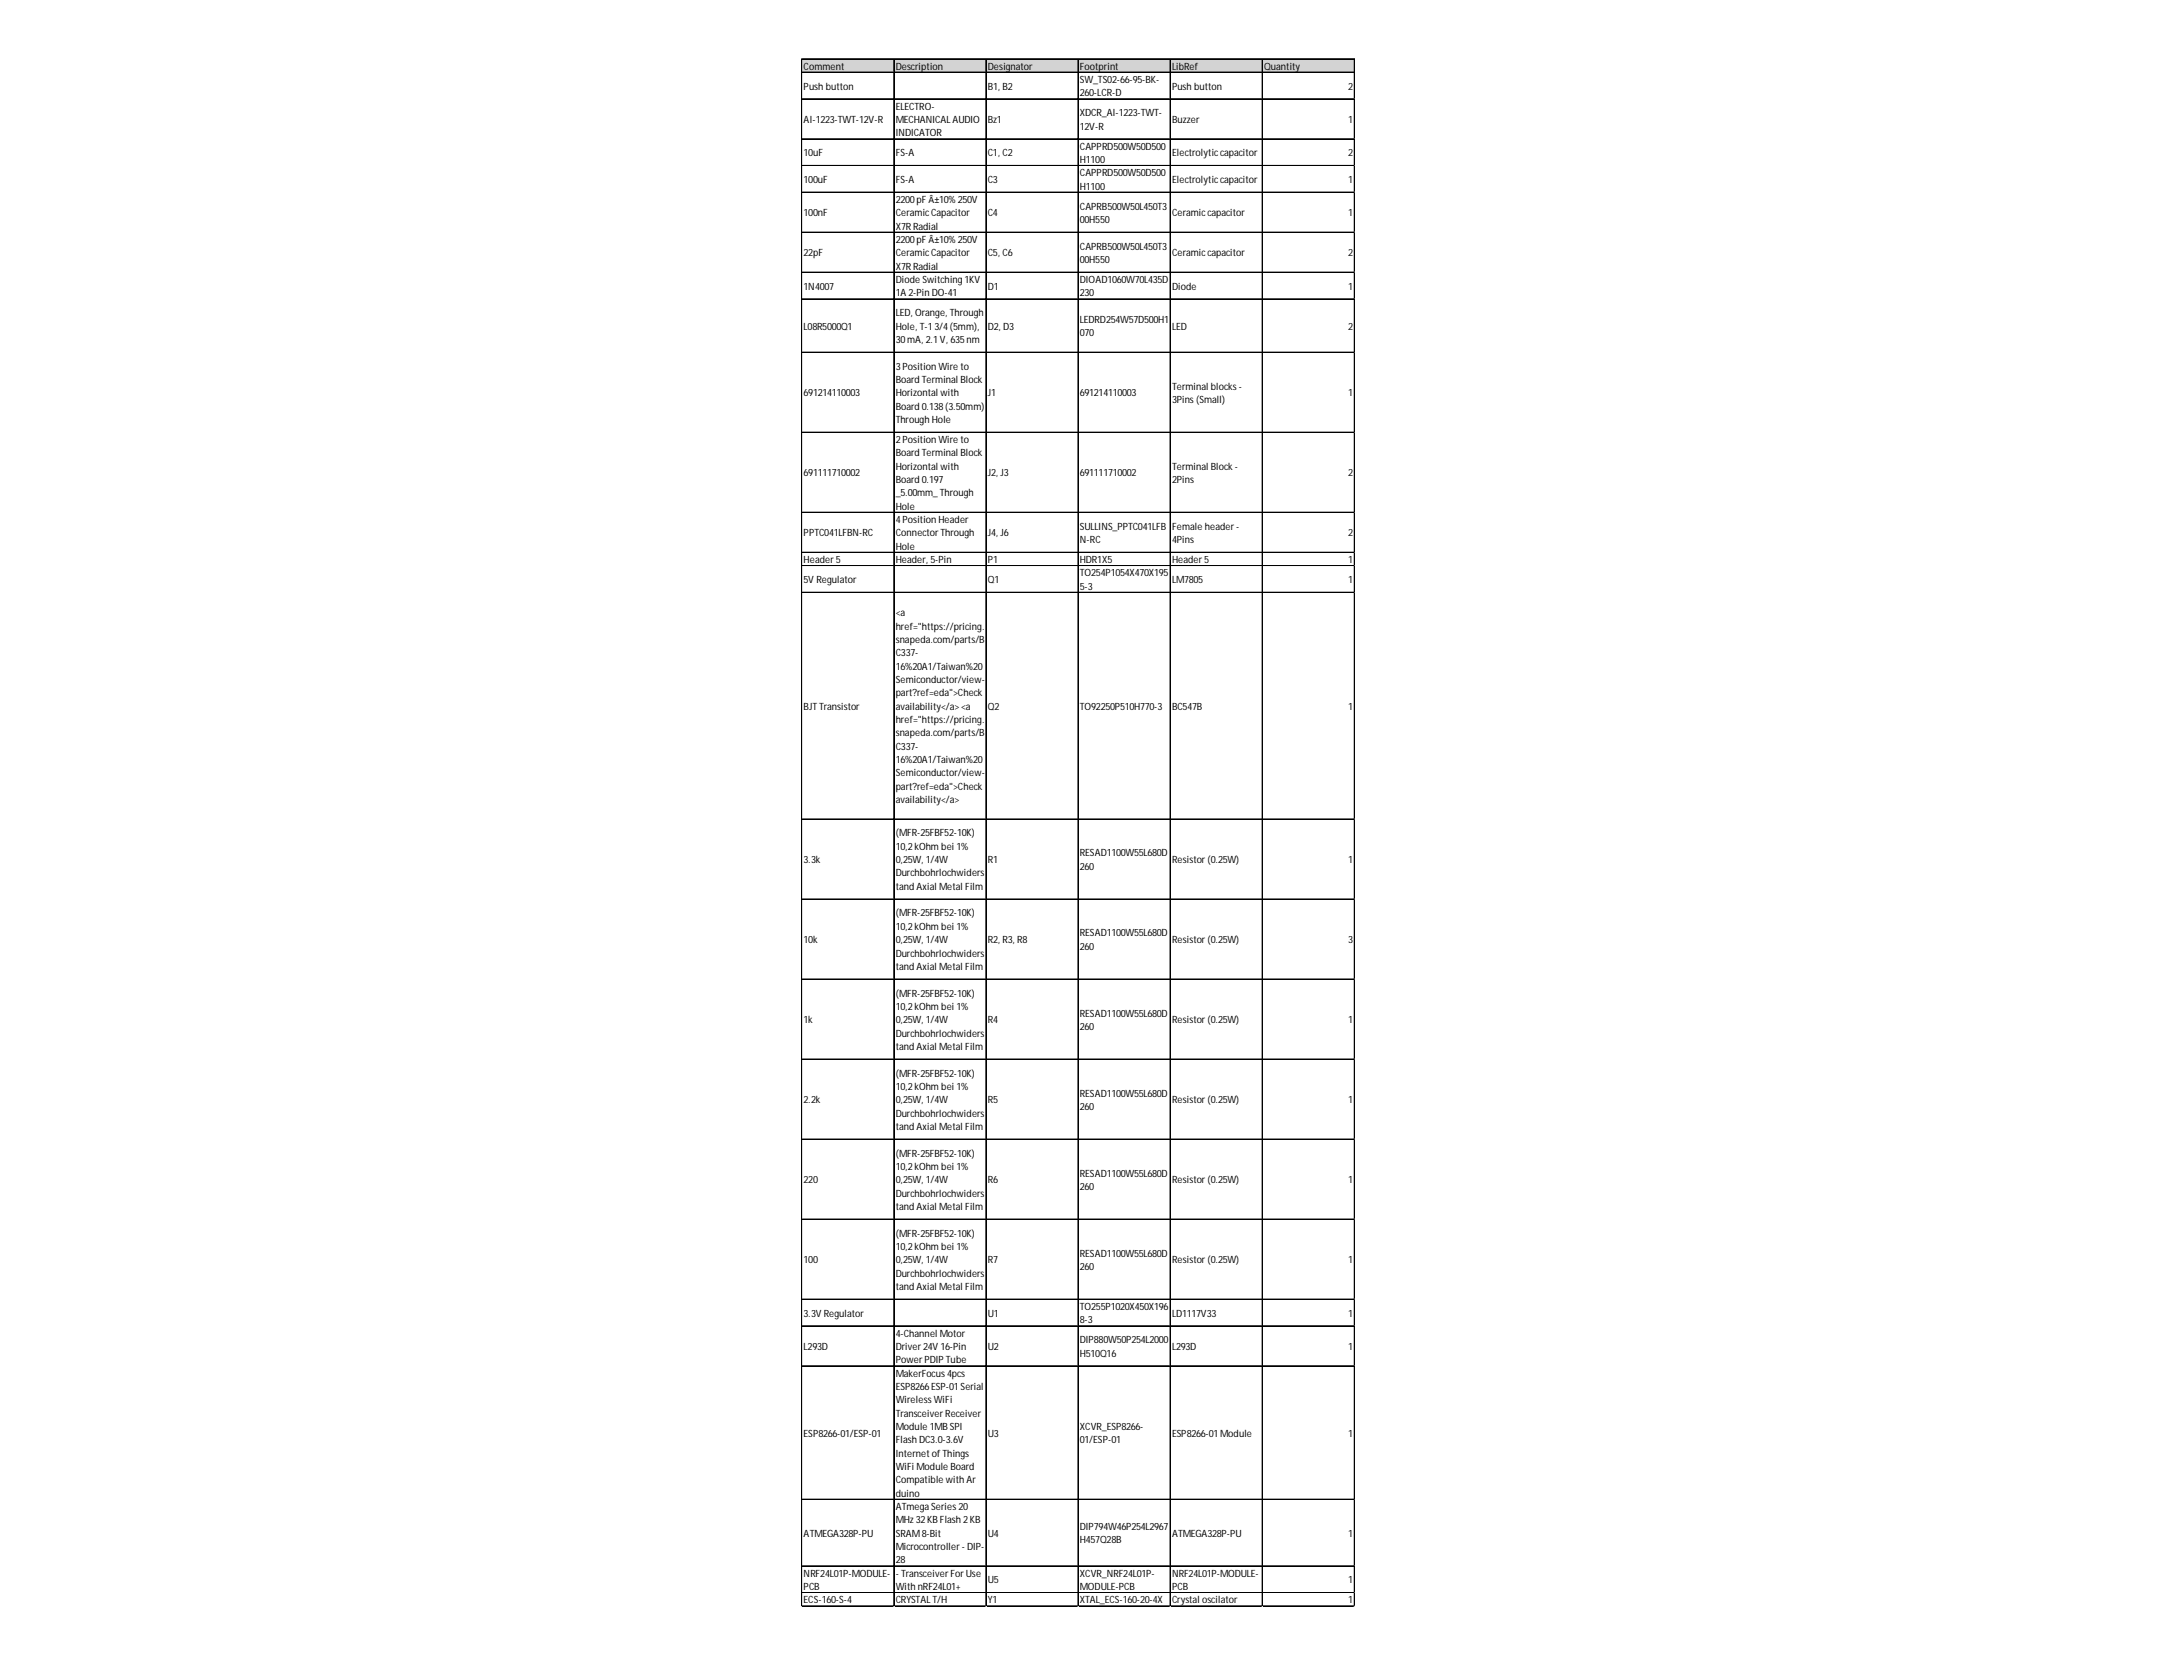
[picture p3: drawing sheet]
<svg xmlns="http://www.w3.org/2000/svg" width="279mm" height="216mm" viewBox="0 0 279 216" stroke-linecap="round" stroke-linejoin="round" font-family="sans-serif">
<defs><g id="words">
<g font-size="1.3">
<text x="104" y="9">Comment</text>
<text x="104" y="11.6">Push button</text>
<text x="115.9" y="9">Description</text>
<text x="127.8" y="9">Designator</text>
<text x="127.8" y="11.6">B1, B2</text>
<text x="139.7" y="9">Footprint</text>
<text x="139.7" y="10.7">SW_TS02-66-95-BK-</text>
<text x="151.6" y="9">LibRef</text>
<text x="151.6" y="11.6">Push button</text>
<text x="163.5" y="9">Quantity</text>
<text x="174.4" y="11.6">2</text>
<text x="104" y="15.9">AI-1223-TWT-12V-R</text>
<text x="115.9" y="14.2">ELECTRO-</text>
<text x="115.9" y="15.9">MECHANICAL AUDIO</text>
<text x="115.9" y="17.6">INDICATOR</text>
<text x="127.8" y="15.9">Bz1</text>
<text x="139.7" y="12.5">260-LCR-D</text>
<text x="139.7" y="15">XDCR_AI-1223-TWT-</text>
<text x="139.7" y="16.8">12V-R</text>
<text x="151.6" y="15.9">Buzzer</text>
<text x="174.4" y="15.9">1</text>
<text x="104" y="20.2">10uF</text>
<text x="104" y="23.7">100uF</text>
<text x="115.9" y="20.2">FS-A</text>
<text x="115.9" y="23.7">FS-A</text>
<text x="127.8" y="20.2">C1, C2</text>
<text x="127.8" y="23.7">C3</text>
<text x="139.7" y="19.4">CAPPRD500W50D500</text>
<text x="139.7" y="21.1">H1100</text>
<text x="139.7" y="22.8">CAPPRD500W50D500</text>
<text x="151.6" y="20.2">Electrolyticcapacitor</text>
<text x="151.6" y="23.7">Electrolyticcapacitor</text>
<text x="174.4" y="20.2">2</text>
<text x="174.4" y="23.7">1</text>
<text x="104" y="28">100nF</text>
<text x="115.9" y="26.3">2200pF Â±10% 250V</text>
<text x="115.9" y="28">CeramicCapacitor</text>
<text x="115.9" y="29.7">X7R Radial</text>
<text x="127.8" y="28">C4</text>
<text x="139.7" y="24.5">H1100</text>
<text x="139.7" y="27.1">CAPRB500W50L450T3</text>
<text x="139.7" y="28.8">00H550</text>
<text x="151.6" y="28">Ceramiccapacitor</text>
<text x="174.4" y="28">1</text>
<text x="104" y="33.2">22pF</text>
<text x="115.9" y="31.4">2200pF Â±10% 250V</text>
<text x="115.9" y="33.2">CeramicCapacitor</text>
<text x="115.9" y="34.9">X7R Radial</text>
<text x="127.8" y="33.2">C5, C6</text>
<text x="139.7" y="32.3">CAPRB500W50L450T3</text>
<text x="139.7" y="34">00H550</text>
<text x="151.6" y="33.2">Ceramiccapacitor</text>
<text x="174.4" y="33.2">2</text>
<text x="104" y="37.5">1N4007</text>
<text x="115.9" y="36.6">Diode Switching 1KV</text>
<text x="115.9" y="38.3">1A 2-Pin DO-41</text>
<text x="115.9" y="40.9">LED, Orange, Through</text>
<text x="127.8" y="37.5">D1</text>
<text x="139.7" y="36.6">DIOAD1060W70L435D</text>
<text x="139.7" y="38.3">230</text>
<text x="139.7" y="41.8">LEDRD254W57D500H1</text>
<text x="151.6" y="37.5">Diode</text>
<text x="174.4" y="37.5">1</text>
<text x="104" y="42.6">L08R5000Q1</text>
<text x="115.9" y="42.6">Hole, T-13/4(5mm),</text>
<text x="115.9" y="44.4">30mA, 2.1V, 635nm</text>
<text x="115.9" y="47.8">3Position Wire to</text>
<text x="127.8" y="42.6">D2, D3</text>
<text x="139.7" y="43.5">070</text>
<text x="151.6" y="42.6">LED</text>
<text x="174.4" y="42.6">2</text>
<text x="104" y="51.3">691214110003</text>
<text x="115.9" y="49.5">Board Terminal Block</text>
<text x="115.9" y="51.3">Horizontal with</text>
<text x="115.9" y="53">Board 0.138(3.50mm)</text>
<text x="127.8" y="51.3">J1</text>
<text x="139.7" y="51.3">691214110003</text>
<text x="151.6" y="50.4">Terminal blocks -</text>
<text x="151.6" y="52.1">3Pins (Small)</text>
<text x="174.4" y="51.3">1</text>
<text x="115.9" y="54.7">Through Hole</text>
<text x="115.9" y="57.3">2Position Wire to</text>
<text x="115.9" y="59">Board Terminal Block</text>
<text x="104" y="61.6">691111710002</text>
<text x="115.9" y="60.8">Horizontal with</text>
<text x="115.9" y="62.5">Board 0.197</text>
<text x="115.9" y="64.2">_5.00mm_ Through</text>
<text x="115.9" y="65.9">Hole</text>
<text x="127.8" y="61.6">J2, J3</text>
<text x="139.7" y="61.6">691111710002</text>
<text x="151.6" y="60.8">Terminal Block -</text>
<text x="151.6" y="62.5">2Pins</text>
<text x="174.4" y="61.6">2</text>
<text x="104" y="69.4">PPTC041LFBN-RC</text>
<text x="115.9" y="67.7">4Position Header</text>
<text x="115.9" y="69.4">Connector Through</text>
<text x="115.9" y="71.1">Hole</text>
<text x="127.8" y="69.4">J4, J6</text>
<text x="139.7" y="68.5">SULLINS_PPTC041LFB</text>
<text x="139.7" y="70.2">N-RC</text>
<text x="151.6" y="68.5">Female header -</text>
<text x="151.6" y="70.2">4Pins</text>
<text x="174.4" y="69.4">2</text>
<text x="104" y="72.8">Header 5</text>
<text x="104" y="75.4">5V Regulator</text>
<text x="115.9" y="72.8">Header, 5-Pin</text>
<text x="127.8" y="72.8">P1</text>
<text x="127.8" y="75.4">Q1</text>
<text x="139.7" y="72.8">HDR1X5</text>
<text x="139.7" y="74.6">TO254P1054X470X195</text>
<text x="139.7" y="76.3">5-3</text>
<text x="151.6" y="72.8">Header 5</text>
<text x="151.6" y="75.4">LM7805</text>
<text x="174.4" y="72.8">1</text>
<text x="174.4" y="75.4">1</text>
<text x="115.9" y="79.7">&lt;a</text>
<text x="115.9" y="81.5">href=&quot;https://pricing.</text>
<text x="115.9" y="83.2">snapeda.com/parts/B</text>
<text x="115.9" y="84.9">C337-</text>
<text x="115.9" y="86.6">16%20A1/Taiwan%20</text>
<text x="115.9" y="88.4">Semiconductor/view-</text>
<text x="104" y="91.8">BJT Transistor</text>
<text x="115.9" y="90.1">part?ref=eda&quot;&gt;Check</text>
<text x="115.9" y="91.8">availability&lt;/a&gt;&lt;a</text>
<text x="115.9" y="93.5">href=&quot;https://pricing.</text>
<text x="115.9" y="95.3">snapeda.com/parts/B</text>
<text x="127.8" y="91.8">Q2</text>
<text x="139.7" y="91.8">TO92250P510H770-3</text>
<text x="151.6" y="91.8">BC547B</text>
<text x="174.4" y="91.8">1</text>
<text x="115.9" y="97">C337-</text>
<text x="115.9" y="98.7">16%20A1/Taiwan%20</text>
<text x="115.9" y="100.4">Semiconductor/view-</text>
<text x="115.9" y="102.2">part?ref=eda&quot;&gt;Check</text>
<text x="115.9" y="103.9">availability&lt;/a&gt;</text>
<text x="104" y="111.7">3.3k</text>
<text x="115.9" y="108.2">(MFR-25FBF52-10K)</text>
<text x="115.9" y="109.9">10,2kOhm bei 1%</text>
<text x="115.9" y="111.7">0,25W, 1/4W</text>
<text x="115.9" y="113.4">Durchbohrlochwiders</text>
<text x="127.8" y="111.7">R1</text>
<text x="139.7" y="110.8">RESAD1100W55L680D</text>
<text x="139.7" y="112.5">260</text>
<text x="151.6" y="111.7">Resistor (0.25W)</text>
<text x="174.4" y="111.7">1</text>
<text x="115.9" y="115.1">tand Axial Metal Film</text>
<text x="115.9" y="118.6">(MFR-25FBF52-10K)</text>
<text x="104" y="122">10k</text>
<text x="115.9" y="120.3">10,2kOhm bei 1%</text>
<text x="115.9" y="122">0,25W, 1/4W</text>
<text x="115.9" y="123.7">Durchbohrlochwiders</text>
<text x="115.9" y="125.5">tand Axial Metal Film</text>
<text x="127.8" y="122">R2, R3, R8</text>
<text x="139.7" y="121.1">RESAD1100W55L680D</text>
<text x="139.7" y="122.9">260</text>
<text x="151.6" y="122">Resistor (0.25W)</text>
<text x="174.4" y="122">3</text>
<text x="115.9" y="128.9">(MFR-25FBF52-10K)</text>
<text x="115.9" y="130.6">10,2kOhm bei 1%</text>
<text x="139.7" y="131.5">RESAD1100W55L680D</text>
<text x="104" y="132.4">1k</text>
<text x="115.9" y="132.4">0,25W, 1/4W</text>
<text x="115.9" y="134.1">Durchbohrlochwiders</text>
<text x="115.9" y="135.8">tand Axial Metal Film</text>
<text x="127.8" y="132.4">R4</text>
<text x="139.7" y="133.2">260</text>
<text x="151.6" y="132.4">Resistor (0.25W)</text>
<text x="174.4" y="132.4">1</text>
<text x="104" y="142.7">2.2k</text>
<text x="115.9" y="139.3">(MFR-25FBF52-10K)</text>
<text x="115.9" y="141">10,2kOhm bei 1%</text>
<text x="115.9" y="142.7">0,25W, 1/4W</text>
<text x="127.8" y="142.7">R5</text>
<text x="139.7" y="141.8">RESAD1100W55L680D</text>
<text x="139.7" y="143.6">260</text>
<text x="151.6" y="142.7">Resistor (0.25W)</text>
<text x="174.4" y="142.7">1</text>
<text x="115.9" y="144.4">Durchbohrlochwiders</text>
<text x="115.9" y="146.2">tand Axial Metal Film</text>
<text x="115.9" y="149.6">(MFR-25FBF52-10K)</text>
<text x="104" y="153.1">220</text>
<text x="115.9" y="151.3">10,2kOhm bei 1%</text>
<text x="115.9" y="153.1">0,25W, 1/4W</text>
<text x="115.9" y="154.8">Durchbohrlochwiders</text>
<text x="127.8" y="153.1">R6</text>
<text x="139.7" y="152.2">RESAD1100W55L680D</text>
<text x="139.7" y="153.9">260</text>
<text x="151.6" y="153.1">Resistor (0.25W)</text>
<text x="174.4" y="153.1">1</text>
<text x="115.9" y="156.5">tand Axial Metal Film</text>
<text x="115.9" y="160">(MFR-25FBF52-10K)</text>
<text x="115.9" y="161.7">10,2kOhm bei 1%</text>
<text x="104" y="163.4">100</text>
<text x="115.9" y="163.4">0,25W, 1/4W</text>
<text x="115.9" y="165.1">Durchbohrlochwiders</text>
<text x="115.9" y="166.9">tand Axial Metal Film</text>
<text x="127.8" y="163.4">R7</text>
<text x="139.7" y="162.6">RESAD1100W55L680D</text>
<text x="139.7" y="164.3">260</text>
<text x="151.6" y="163.4">Resistor (0.25W)</text>
<text x="174.4" y="163.4">1</text>
<text x="104" y="170.3">3.3V Regulator</text>
<text x="115.9" y="172.9">4-Channel Motor</text>
<text x="127.8" y="170.3">U1</text>
<text x="139.7" y="169.5">TO255P1020X450X196</text>
<text x="139.7" y="171.2">8-3</text>
<text x="139.7" y="173.8">DIP880W50P254L2000</text>
<text x="151.6" y="170.3">LD1117V33</text>
<text x="174.4" y="170.3">1</text>
<text x="104" y="174.6">L293D</text>
<text x="115.9" y="174.6">Driver 24V 16-Pin</text>
<text x="115.9" y="176.4">Power PDIP Tube</text>
<text x="115.9" y="178.1">MakerFocus 4pcs</text>
<text x="115.9" y="179.8">ESP8266ESP-01Serial</text>
<text x="127.8" y="174.6">U2</text>
<text x="139.7" y="175.5">H510Q16</text>
<text x="151.6" y="174.6">L293D</text>
<text x="174.4" y="174.6">1</text>
<text x="104" y="185.8">ESP8266-01/ESP-01</text>
<text x="115.9" y="181.5">Wireless WiFi</text>
<text x="115.9" y="183.3">Transceiver Receiver</text>
<text x="115.9" y="185">Module 1MB SPI</text>
<text x="127.8" y="185.8">U3</text>
<text x="139.7" y="185">XCVR_ESP8266-</text>
<text x="151.6" y="185.8">ESP8266-01Module</text>
<text x="174.4" y="185.8">1</text>
<text x="115.9" y="186.7">Flash DC3.0-3.6V</text>
<text x="115.9" y="188.4">Internet ofThings</text>
<text x="115.9" y="190.2">WiFi Module Board</text>
<text x="115.9" y="191.9">Compatible with Ar</text>
<text x="139.7" y="186.7">01/ESP-01</text>
<text x="115.9" y="193.6">duino</text>
<text x="115.9" y="195.3">ATmega Series 20</text>
<text x="115.9" y="197.1">MHz 32KB Flash 2KB</text>
<text x="139.7" y="197.9">DIP794W46P254L2967</text>
<text x="104" y="198.8">ATMEGA328P-PU</text>
<text x="104" y="204">NRF24L01P-MODULE-</text>
<text x="115.9" y="198.8">SRAM8-Bit</text>
<text x="115.9" y="200.5">Microcontroller - DIP-</text>
<text x="115.9" y="202.2">28</text>
<text x="115.9" y="204">- Transceiver For Use</text>
<text x="127.8" y="198.8">U4</text>
<text x="139.7" y="199.6">H457Q28B</text>
<text x="139.7" y="204">XCVR_NRF24L01P-</text>
<text x="151.6" y="198.8">ATMEGA328P-PU</text>
<text x="151.6" y="204">NRF24L01P-MODULE-</text>
<text x="174.4" y="198.8">1</text>
<text x="104" y="205.7">PCB</text>
<text x="104" y="207.4">ECS-160-S-4</text>
<text x="115.9" y="205.7">With nRF24L01+</text>
<text x="115.9" y="207.4">CRYSTAL T/H</text>
<text x="127.8" y="204.8">U5</text>
<text x="127.8" y="207.4">Y1</text>
<text x="139.7" y="205.7">MODULE-PCB</text>
<text x="139.7" y="207.4">XTAL_ECS-160-20-4X</text>
<text x="151.6" y="205.7">PCB</text>
<text x="151.6" y="207.4">Crystal oscilator</text>
<text x="174.4" y="204.8">1</text>
<text x="174.4" y="207.4">1</text>
</g>
</g></defs>
<path d="M103.7 7.6h71.6v1.8h-71.6z" fill="#d3d3d3"/>
<g fill="none" stroke="#000" stroke-width=".13">
<path d="M103.7 7.6v200.2M103.8 7.6h71.5M103.8 9.3h71.5M103.8 9.4h71.5M103.8 12.8h71.5M103.8 17.9h71.5M103.8 18h71.5M115.6 7.7v200.1M115.7 7.7v200.1M127.5 7.7v200.1M127.6 7.7v200.1M139.4 7.7v200.1"/>
<path d="M139.5 7.7v200.1M151.3 7.7v200.1M151.4 7.7v200.1M163.3 7.7v200.1M175.2 7.7v200.1M103.8 21.4h71.5M103.8 24.8h71.5M103.8 24.9h71.5M103.8 30h71.5M103.8 30.1h71.5M103.8 35.2h71.5M103.8 38.7h71.5"/>
<path d="M103.8 45.6h71.5M103.8 55.9h71.5M103.8 66.3h71.5M103.8 71.4h71.5M103.8 71.5h71.5M103.8 73.2h71.5M103.8 76.6h71.5M103.8 76.7h71.5M103.8 105.9h71.5M103.8 106h71.5M103.8 116.3h71.5M103.8 126.6h71.5"/>
<path d="M103.8 126.7h71.5M103.8 137h71.5M103.8 147.3h71.5M103.8 147.4h71.5M103.8 157.7h71.5M103.8 168h71.5M103.8 168.1h71.5M103.8 171.5h71.5M103.8 176.7h71.5M103.8 193.9h71.5M103.8 194h71.5M103.8 202.6h71.5"/>
<path d="M103.8 206h71.5M103.8 207.7h71.5M103.8 207.8h71.5"/>
</g>
<path d="M103.7 207.8v.1" fill="none" stroke="#d4d4d4" stroke-width=".13"/>
<path d="M103.7 207.8l.1 .1z" fill="#d4d4d4"/>
<path d="M115.6 207.8v.1" fill="none" stroke="#d4d4d4" stroke-width=".13"/>
<path d="M115.6 207.8l.1 .1z" fill="#d4d4d4"/>
<path d="M127.5 207.8v.1" fill="none" stroke="#d4d4d4" stroke-width=".13"/>
<path d="M127.5 207.8l.1 .1z" fill="#d4d4d4"/>
<path d="M139.4 207.8v.1" fill="none" stroke="#d4d4d4" stroke-width=".13"/>
<path d="M139.4 207.8l.1 .1z" fill="#d4d4d4"/>
<path d="M151.3 207.8v.1" fill="none" stroke="#d4d4d4" stroke-width=".13"/>
<path d="M151.3 207.8l.1 .1z" fill="#d4d4d4"/>
<path d="M163.3 207.8v.1" fill="none" stroke="#d4d4d4" stroke-width=".13"/>
<path d="M163.3 207.8v.1z" fill="#d4d4d4"/>
<path d="M175.2 207.8v.1" fill="none" stroke="#d4d4d4" stroke-width=".13"/>
<path d="M175.2 207.8l.1 .1z" fill="#d4d4d4"/>
<path d="M175.3 12.8h.1" fill="none" stroke="#d4d4d4" stroke-width=".13"/>
<path d="M175.3 12.8v.1z" fill="#d4d4d4"/>
<path d="M175.3 17.9h.1" fill="none" stroke="#d4d4d4" stroke-width=".13"/>
<path d="M175.3 17.9v.1z" fill="#d4d4d4"/>
<path d="M175.3 21.4h.1" fill="none" stroke="#d4d4d4" stroke-width=".13"/>
<path d="M175.3 21.4v.1z" fill="#d4d4d4"/>
<path d="M175.3 24.8h.1" fill="none" stroke="#d4d4d4" stroke-width=".13"/>
<path d="M175.3 24.8v.1z" fill="#d4d4d4"/>
<path d="M175.3 30h.1" fill="none" stroke="#d4d4d4" stroke-width=".13"/>
<path d="M175.3 30v.1z" fill="#d4d4d4"/>
<path d="M175.3 35.2h.1" fill="none" stroke="#d4d4d4" stroke-width=".13"/>
<path d="M175.3 35.2v.1z" fill="#d4d4d4"/>
<path d="M175.3 38.7h.1" fill="none" stroke="#d4d4d4" stroke-width=".13"/>
<path d="M175.3 45.6h.1" fill="none" stroke="#d4d4d4" stroke-width=".13"/>
<path d="M175.3 55.9h.1" fill="none" stroke="#d4d4d4" stroke-width=".13"/>
<path d="M175.3 55.9v.1z" fill="#d4d4d4"/>
<path d="M175.3 66.3h.1" fill="none" stroke="#d4d4d4" stroke-width=".13"/>
<path d="M175.3 71.4h.1" fill="none" stroke="#d4d4d4" stroke-width=".13"/>
<path d="M175.3 71.4v.1z" fill="#d4d4d4"/>
<path d="M175.3 73.2h.1" fill="none" stroke="#d4d4d4" stroke-width=".13"/>
<path d="M175.3 76.6h.1" fill="none" stroke="#d4d4d4" stroke-width=".13"/>
<path d="M175.3 76.6v.1z" fill="#d4d4d4"/>
<path d="M175.3 105.9h.1" fill="none" stroke="#d4d4d4" stroke-width=".13"/>
<path d="M175.3 105.9v.1z" fill="#d4d4d4"/>
<path d="M175.3 116.3h.1" fill="none" stroke="#d4d4d4" stroke-width=".13"/>
<path d="M175.3 116.3v.1z" fill="#d4d4d4"/>
<path d="M175.3 126.6h.1" fill="none" stroke="#d4d4d4" stroke-width=".13"/>
<path d="M175.3 126.6v.1z" fill="#d4d4d4"/>
<path d="M175.3 137h.1" fill="none" stroke="#d4d4d4" stroke-width=".13"/>
<path d="M175.3 137v.1z" fill="#d4d4d4"/>
<path d="M175.3 147.3h.1" fill="none" stroke="#d4d4d4" stroke-width=".13"/>
<path d="M175.3 147.3v.1z" fill="#d4d4d4"/>
<path d="M175.3 157.7h.1" fill="none" stroke="#d4d4d4" stroke-width=".13"/>
<path d="M175.3 157.7v.1z" fill="#d4d4d4"/>
<path d="M175.3 168h.1" fill="none" stroke="#d4d4d4" stroke-width=".13"/>
<path d="M175.3 168v.1z" fill="#d4d4d4"/>
<path d="M175.3 171.5h.1" fill="none" stroke="#d4d4d4" stroke-width=".13"/>
<path d="M175.3 171.5v.1z" fill="#d4d4d4"/>
<path d="M175.3 176.7h.1" fill="none" stroke="#d4d4d4" stroke-width=".13"/>
<path d="M175.3 176.7v.1z" fill="#d4d4d4"/>
<path d="M175.3 193.9h.1" fill="none" stroke="#d4d4d4" stroke-width=".13"/>
<path d="M175.3 193.9v.1z" fill="#d4d4d4"/>
<path d="M175.3 202.6h.1" fill="none" stroke="#d4d4d4" stroke-width=".13"/>
<path d="M175.3 206h.1" fill="none" stroke="#d4d4d4" stroke-width=".13"/>
<path d="M175.3 206v.1z" fill="#d4d4d4"/>
<path d="M175.3 207.7h.1" fill="none" stroke="#d4d4d4" stroke-width=".13"/>
<path d="M175.3 207.7v.1z" fill="#d4d4d4"/>
<use href="#words"/>
</svg>
